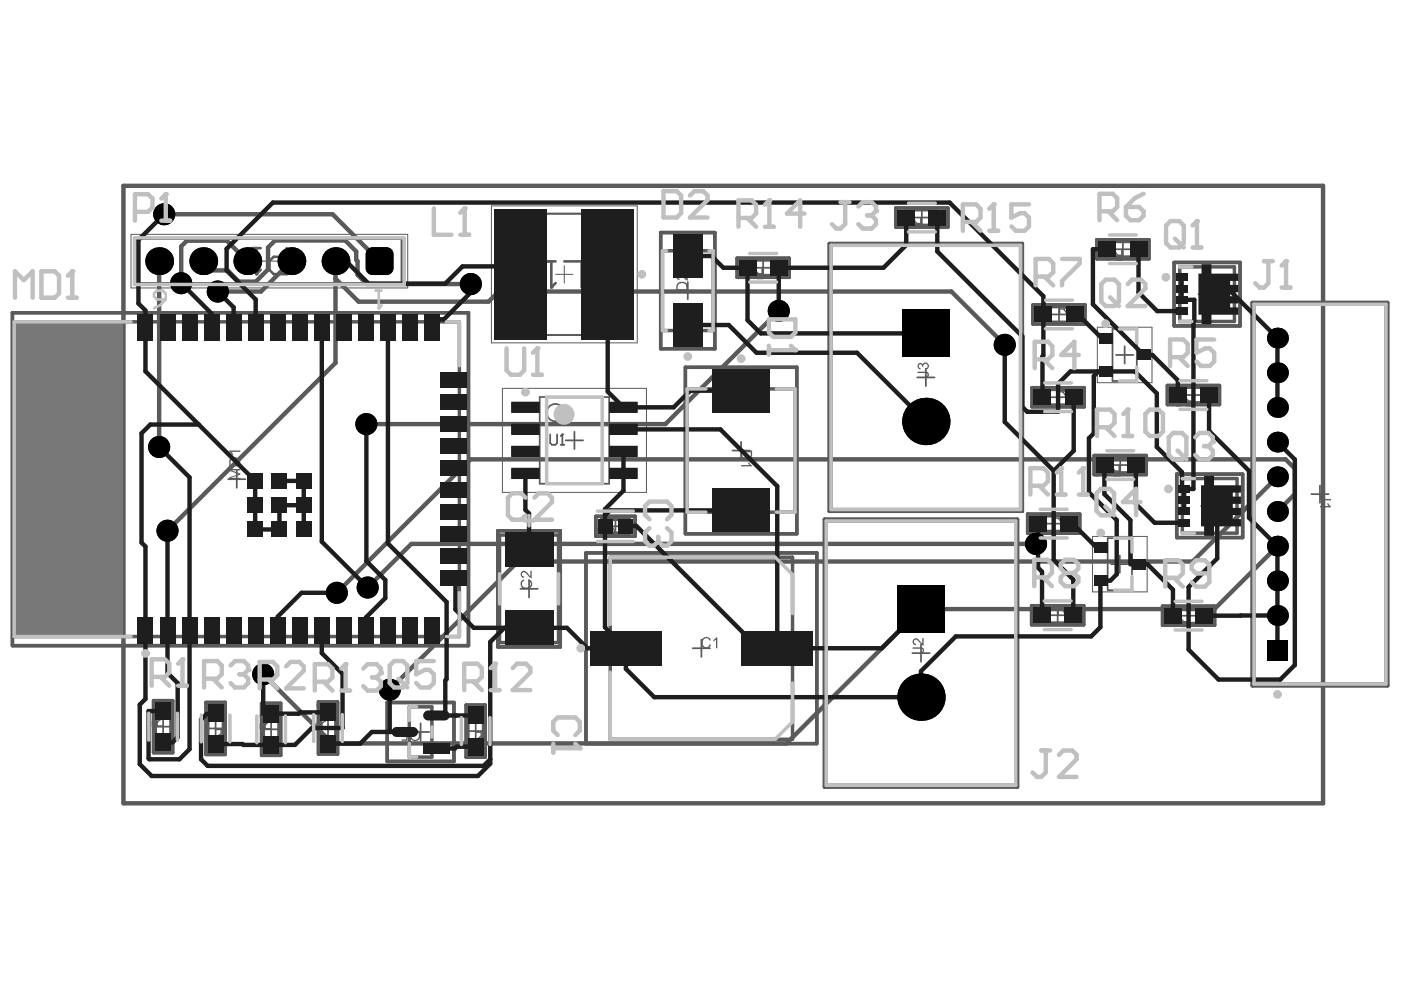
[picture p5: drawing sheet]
<svg xmlns="http://www.w3.org/2000/svg" width="297mm" height="210mm" viewBox="0 0 297 210" stroke-linecap="round" stroke-linejoin="round" font-family="sans-serif">
<g fill="none" stroke="#5a5a5a" stroke-width=".37">
<path d="M29.1 50.7h56.1v9.3h-56.1zM109.5 48.1l2.2-1.8 1.7-1h12.5a14.3 14.3 0 0 1 8.1 12.9 14.3 14.3 0 0 1-8.1 12.8h-12.5a14.3 14.3 0 0 1-3.9-22.9zM145.8 59.8v3.7M160 56.8h3.6M161.8 54.9v3.7M193.6 46.1h3.7M195.5 44.3v3.7M236.2 52.8h3.7M238.1 51v3.7M144 61.6h3.7M196.3 78.2v3.7M222.7 66.7h3.7"/>
<path d="M224.5 64.8v3.7M235.9 69.7h5.1v11.1h-5.1zM236.6 75.3h3.7M238.5 73.4v3.7M254.1 62.4h3.7M255.9 60.5v3.7M50.2 99.8v3.6M114.4 84.2h14.8v18.4h-14.8zM119.9 93.4h3.7M121.8 91.5v3.7M155.3 95.5h3.7M157.1 93.7v3.7"/>
<path d="M194.5 80h3.6M222.5 84.2h3.7M224.3 82.4v3.7M235.7 98.6h3.7M237.5 96.8v3.6M251.2 83.8h3.7M253 81.9v3.7M48.4 101.6h3.6M128.6 111.6h3.7M130.5 109.7v3.7M221.6 111h3.6M223.4 109.2v3.7"/>
<path d="M234.8 114.1h5.2v11h-5.2zM235.6 119.6h3.7M237.4 117.8v3.7M254.6 107.3h3.7M256.5 105.4v3.7M278 104.8h3.7M279.9 102.9v3.7M110.3 124.8h3.7M112.2 123v3.7M146.9 137.4h3.6M148.7 135.6v3.7M193.4 138.5h3.7"/>
<path d="M195.3 136.6v3.7M222.4 130.4h3.7M224.2 128.6v3.7M250.2 130.5h3.6M252 128.7v3.7M32.7 154.1h3.7M34.6 152.2v3.7M43.9 154.4h3.6M45.7 152.6v3.7M55.6 154.6h3.7M57.5 152.8v3.7M67.7 154.4h3.7"/>
<path d="M69.5 152.5v3.7M87.3 155.2h3.7M89.2 153.4v3.6M99 155h3.7M100.9 153.2v3.6"/>
<circle cx="131.8" cy="58.2" r=".92"/>
<circle cx="117.7" cy="87.5" r="1.84"/>
</g>
<g fill="none" stroke="#5a5a5a" stroke-width=".74">
<path d="M140.1 49.3h11.5v24.6h-11.5zM140.4 53.2h10.8v16.9h-10.8zM156.3 54.7h11v4.1h-11zM158.8 55.1h6v3.3h-6zM175.8 51.6h41v56.8h-41zM176.2 52h40.2v56h-40.2zM189.9 44.1h11.1v4h-11.1zM192.4 44.5h6.1v3.3h-6.1zM232.6 50.8h11v4.1h-11zM235 51.2h6.1v3.3h-6.1zM248.9 55.6h14v13.5h-14zM250.1 56.6h11.6v11.6h-11.6z"/>
<path d="M2.6 66.3h96.7v70.6h-96.7zM3 68.2h94.4v66.8h-94.4zM145.3 77.9h23.6v35.3h-23.6zM219 64.6h11v4.1h-11zM221.5 65h6.1v3.3h-6.1zM265.5 64.1h28.7v81.3h-28.7zM265.9 64.5h27.9v80.5h-27.9zM145.7 82.5h22.9v26.1h-22.9zM218.8 82.2h11.1v4h-11.1zM221.3 82.6h6.1v3.3h-6.1zM232 96.6h11v4h-11zM234.5 97h6.1v3.3h-6.1z"/>
<path d="M247.5 81.7h11.1v4.1h-11.1zM250 82.1h6.1v3.3h-6.1zM105.5 112.5h13.3v24.7h-13.3zM105.9 113.4h12.5v22.8h-12.5zM124.2 117.2h49v40.5h-49zM126.3 109.5h8.4v4.2h-8.4zM127.5 110.1h5.9v3h-5.9zM129.4 118.1h38.6v38.6h-38.6zM174.8 110.1h40.9v56.8h-40.9zM175.2 110.5h40.2v56h-40.2zM217.9 109h11v4h-11zM220.4 109.4h6v3.3h-6z"/>
<path d="M249.5 100.5h14v13.5h-14zM250.7 101.5h11.6v11.5h-11.6zM218.7 128.4h11.1v4.1h-11.1zM221.2 128.8h6.1v3.3h-6.1zM246.5 128.5h11v4.1h-11zM249 128.9h6v3.3h-6zM32.6 148.6h4v11h-4zM32.9 151h3.3v6.1h-3.3zM43.7 148.9h4v11.1h-4zM44.1 151.4h3.3v6.1h-3.3zM55.5 149.1h4v11h-4zM55.8 151.6h3.3v6.1h-3.3z"/>
<path d="M67.5 148.8h4.1v11.1h-4.1zM67.9 151.3h3.3v6.1h-3.3zM82.1 148.9h14.1v12.5h-14.1zM86.8 149.9h4.8v10.6h-4.8zM98.8 149.5h4.1v11h-4.1zM99.2 152h3.3v6h-3.3z"/>
</g>
<path d="M27.8 49.7h58.6v11.4h-58.6zM55.3 55.4h3.7M57.1 53.5v3.7M104.2 43.7h30.9v29h-30.9zM117.8 58.2h3.7M119.6 56.3v3.7M232.7 69.4h11.5v11.7h-11.5zM106.5 82.3h30.6v22.1h-30.6zM231.6 113.7h11.6v11.8h-11.6z" fill="none" stroke="#5a5a5a" stroke-width=".21"/>
<g fill="#5a5a5a">
<path d="M48.6 99.4h2.3v.3h-1.9l1.9 .7v.3l-2 .6h2v.4h-2.3v-.5l2-.6-2-.8z"/>
<path d="M48.6 95.5h2.3v.3h-1.8l.3 .6-.2 .1-.1-.3-.5-.4z"/>
<path d="M67.1 151.1h2.4v.3h-1.9l.4 .4-.3 .1z"/>
<path d="M67.2 149.1l.2-.2h.6l.1 .3a.71 .71 0 0 1 1.1-.2 .71 .71 0 0 1 .1 1.1l-.3 .2h-.2v-.2a.48 .48 0 0 0 .4-.6 .48 .48 0 0 0-.6-.4 .48 .48 0 0 0-.3 .7l-.3-.1a.39 .39 0 0 0-.3-.5 .39 .39 0 0 0-.4 .4 .39 .39 0 0 0 .5 .4l-.1 .2a.68 .68 0 0 1-.6-.4 .68 .68 0 0 1 .1-.7z"/>
<path d="M280 105l.5-.2v.3a.37 .37 0 0 0-.5 .4 .37 .37 0 0 0 .6 .3h1.6v.3h-1.6a.63 .63 0 0 1-.7-.3 .63 .63 0 0 1 .1-.8z"/>
<path d="M279.9 107.3h1.8l-.3-.5 .2-.1 .6 .9h-2.3z"/>
<path d="M100.9 158.1h1.7l-.3-.6h.3l.6 .9h-2.3z"/>
<path d="M100.9 159.1l.3 .1 .4 .4a1.2 1.2 0 0 0 1.1 .7l.2-.3a.47 .47 0 0 0-.5-.6l.1-.3a.76 .76 0 0 1 .7 1 .76 .76 0 0 1-1.1 .4l-1.1-1v1.1h-.1z"/>
<path d="M85.2 155a.78 .78 0 0 1 .8-.3 .78 .78 0 0 1 .6 .7h-.3a.53 .53 0 0 0-.6-.4 .53 .53 0 0 0-.5 .6 .53 .53 0 0 0 .6 .4l.8-.2-.3 1.3h-1.1v-.3h.9l.1-.7a.74 .74 0 0 1-1-.1 .74 .74 0 0 1 0-.9z"/>
<path d="M157.1 98.6h1.8l-.4-.6h.4l.6 .9h-2.4z"/>
<path d="M149 135.3a1.06 1.06 0 0 1 1.7 .3v.2h-.3a.76 .76 0 0 0-1-.4 .76 .76 0 0 0-.4 .9 .71 .71 0 0 0 .6 .9 .71 .71 0 0 0 .8-.6l.4 .1a1.1 1.1 0 0 1-.9 .8 1.1 1.1 0 0 1-1.1-.5 1.42 1.42 0 0 1 .2-1.7z"/>
<path d="M151.2 135.7l.9-.6v2.4h-.3v-1.9l-.5 .4z"/>
<path d="M128.7 111.8a1.11 1.11 0 0 1 1.3 0 1.11 1.11 0 0 1 .4 1.2 1.03 1.03 0 0 1-.8 1 1.03 1.03 0 0 1-1.2-.5l.3-.2a.76 .76 0 0 0 1 .4 .76 .76 0 0 0 .4-1 .71 .71 0 0 0-.6-.8 .71 .71 0 0 0-.8 .6l-.4-.1z"/>
<path d="M126.7 112a.73 .73 0 0 1 .8-.3 .73 .73 0 0 1 .6 .6h-.3a.44 .44 0 0 0-.5-.4 .44 .44 0 0 0-.4 .5 .44 .44 0 0 0 .5 .4l.1 .3a.4 .4 0 0 0-.5 .2 .4 .4 0 0 0 .1 .5 .4 .4 0 0 0 .6-.2l.1-.2 .3 .1a.69 .69 0 0 1-.9 .5 .69 .69 0 0 1-.5-.9l.3-.1-.1-.1a.6 .6 0 0 1-.2-.9z"/>
<path d="M110.5 123.3l.4-.4h.1l.1 .3a.77 .77 0 0 0-.3 1 .77 .77 0 0 0 1 .4 .71 .71 0 0 0 .7-.6 .71 .71 0 0 0-.5-.8l.1-.4a1.11 1.11 0 0 1 .6 1.4 1.11 1.11 0 0 1-1.5 .6 1.1 1.1 0 0 1-.7-1.5z"/>
<path d="M110.6 121.2a1.08 1.08 0 0 1 1.5 .7l.3 .3v-1.2h.3v1.6l-.5-.3-.2-.3a1.12 1.12 0 0 0-1.1-.6l-.2 .3a.48 .48 0 0 0 .4 .5l-.1 .3a.79 .79 0 0 1-.4-1.3z"/>
<path d="M32.2 150.8h2.4v.3h-1.9l.4 .5h-.4z"/>
<path d="M45.8 157l.6-.2v.3a.48 .48 0 0 0-.5 .5 .48 .48 0 0 0 .6 .4 .48 .48 0 0 0 .3-.7h.3a.37 .37 0 0 0 .2 .5 .37 .37 0 0 0 .5-.2 .37 .37 0 0 0-.1-.4l-.3-.1 .1-.3a.69 .69 0 0 1 .6 .9 .69 .69 0 0 1-1 .4l-.1-.3a.73 .73 0 0 1-1 .4 .73 .73 0 0 1-.2-1.1z"/>
<path d="M55.2 151.1a1.08 1.08 0 0 1 1.5 .6l.5 .4v-1.2h.3v1.6l-.4-.1-.5-.5a1.12 1.12 0 0 0-1.1-.6l-.2 .3a.48 .48 0 0 0 .5 .5l-.1 .3a.83 .83 0 0 1-.5-1.3z"/>
<path d="M143.6 58.1a1.13 1.13 0 0 1 1.5 .5l.4 .5v-1.2h.3v1.6l-.6-.3-.2-.3a1.12 1.12 0 0 0-1.1-.6l-.2 .2a.48 .48 0 0 0 .4 .6l-.1 .3a.79 .79 0 0 1-.4-1.3z"/>
<path d="M193.5 137.3h1.6a.63 .63 0 0 1 .8 .5 .63 .63 0 0 1-.7 .7v-.3a.35 .35 0 0 0 .4-.3 .35 .35 0 0 0-.4-.4h-1.7z"/>
<path d="M193.7 135.5a1 1 0 0 1 1.4 .5l.4 .5v-1.2h.3v1.6l-.5-.4a1.74 1.74 0 0 0-1.2-.9l-.3 .4a.48 .48 0 0 0 .4 .5l-.1 .3a.83 .83 0 0 1-.4-1.3z"/>
<path d="M194.5 78.8h1.6a.63 .63 0 0 1 .8 .6 .63 .63 0 0 1-.7 .6v-.3a.35 .35 0 0 0 .5-.3 .35 .35 0 0 0-.5-.3h-1.7z"/>
<path d="M194.6 77.2h.1a.5 .5 0 0 1 .5-.3 .5 .5 0 0 1 .4 .4 .72 .72 0 0 1 1.2-.2 .72 .72 0 0 1-.2 1.1l-.3 .1-.1-.2a.47 .47 0 0 0 .5-.5 .47 .47 0 0 0-.5-.5 .47 .47 0 0 0-.5 .5l.1 .2h-.3a.4 .4 0 0 0-.4-.5 .4 .4 0 0 0-.2 .7l.3 .1v.2a.75 .75 0 0 1-.6-1.1z"/>
<path d="M256 65.7h1.9l-.4-.5h.4l.6 .8h-2.5z"/>
<path d="M256.8 110l.4-.2v.4a.44 .44 0 0 0-.3 .6 .44 .44 0 0 0 .7 .1l.2-.2-.1-.2h.3a.39 .39 0 0 0 .3 .5 .39 .39 0 0 0 .4-.4 .39 .39 0 0 0-.3-.4v-.3a.68 .68 0 0 1 .6 .8 .68 .68 0 0 1-.9 .5l-.2-.3a.72 .72 0 0 1-1.1 .3 .72 .72 0 0 1 0-1.1z"/>
<path d="M249.3 84.1h.1a.73 .73 0 0 1 .8-.2 .73 .73 0 0 1 .5 .6h-.3a.48 .48 0 0 0-.6-.5 .48 .48 0 0 0-.3 .7l.4 .5 .4-.1 .1-.2 .3 .1-.3 1.2h-1.1v-.3h.9l.1-.6a.77 .77 0 0 1-1-.2 .77 .77 0 0 1 0-1z"/>
<path d="M226.8 64.4h1.5v.3l-.3 .2-.6 1.2v.6h-.4l.1-.3a2.55 2.55 0 0 1 .8-1.7h-1.1z"/>
<path d="M234.2 98.7h.2v1.9l.6-.4v.3l-.7 .5h-.1z"/>
<path d="M225.8 109.3l.9-.6v2.3h-.3v-1.7l-.6 .3z"/>
<path d="M227.7 109.3l.8-.6v2.3h-.2v-1.7l-.6 .3z"/>
<path d="M158.4 56.8h.3v1.8l.6-.3v.3l-.5 .2-.2 .4h-.2z"/>
<path d="M192.1 46.2h.3v1.9l.5-.4v.3l-.6 .6h-.2z"/>
<path d="M189.9 46.4a.84 .84 0 0 1 1.4 .5h-.2a.52 .52 0 0 0-.8-.5 .52 .52 0 0 0-.2 .8l.2 .2a.37 .37 0 0 0 .4 .2 .37 .37 0 0 0 .3-.4l.2 .1-.1 1.3h-1.3v-.3h1l.2-.7a.81 .81 0 0 1-1.1-.2 .81 .81 0 0 1 0-1z"/>
<path d="M49 97.5l-.1 1.1h1.8v-.6a.81 .81 0 0 0-1.3-.7zM48.7 97.4a1.27 1.27 0 0 1 1.3-.5 1.27 1.27 0 0 1 .9 1v1h-2.3z"/>
<path d="M67.4 153v1.1h.7l-.1-1.1a.36 .36 0 0 0-.3-.2 .36 .36 0 0 0-.3 .2zM67.2 152.8a.71 .71 0 0 1 .7-.2 .71 .71 0 0 1 .5 .5l.3-.3 .8-.5v.5l-1.1 .6v.7h1.1v.3h-2.4z"/>
<path d="M102.2 155.4v.6a.4 .4 0 0 0 .3 .6 .4 .4 0 0 0 .4-.5v-.7zM100.9 155h2.3v1.1a.66 .66 0 0 1-.6 .8 .66 .66 0 0 1-.7-.6l-1 .9v-.5l1-.8v-.5h-1z"/>
<path d="M87.4 155.2a.96 .96 0 0 0-.1 1.1 .96 .96 0 0 0 1 .5 .95 .95 0 0 0 .5-1.2 .95 .95 0 0 0-1.1-.6l.3 .1v.3zM86.9 154.5l.6 .3a1.16 1.16 0 0 1 1.3 .2 1.16 1.16 0 0 1 .3 1.3 1.16 1.16 0 0 1-1.5 .7 1.16 1.16 0 0 1-.7-1.5l.3-.5-.4-.3z"/>
<path d="M157.3 95.9v.6a.98 .98 0 0 0 .7 .7 .98 .98 0 0 0 1-.3l.2-.3v-.7zM157.1 95.5h2.4v1a1.24 1.24 0 0 1-1.1 1 1.24 1.24 0 0 1-1.3-.7z"/>
<path d="M32.5 152.7l-.1 1.1h.8v-.7a.41 .41 0 0 0-.1-.5 .41 .41 0 0 0-.6 .1zM32.3 152.4a.71 .71 0 0 1 1.2 .5l1.1-.9v.5l-.7 .3-.4 .4v.6h1.1v.3h-2.4v-1.2z"/>
<path d="M47 154.8v.7a.4 .4 0 0 0 .3 .6 .4 .4 0 0 0 .5-.5v-.8zM45.7 154.4h2.3v1.2a.67 .67 0 0 1-.5 .8 .67 .67 0 0 1-.8-.6l-.2 .3-.8 .5v-.5l1-.6v-.7h-1z"/>
<path d="M55.4 153.2l-.1 1.2h.8v-.7a.41 .41 0 0 0-.1-.5 .41 .41 0 0 0-.6 0zM55.2 153a.71 .71 0 0 1 1.2 .4l1.1-.8v.4l-.7 .3-.4 .5v.6h1.1v.2h-2.4v-1.2z"/>
<path d="M143.8 60.4l-.1 .9h1.8v-.5a1 1 0 0 0-1.5-.7zM143.5 60.2a1.48 1.48 0 0 1 2.2 .1l.1 1.3h-2.4z"/>
<path d="M256.5 62.9l-.2 .3v.6l.1 .1 .1-.3h.2l-.1 .3a.25 .25 0 0 0 0 .3 .25 .25 0 0 0 .3 0 .85 .85 0 0 0 1.3-.6 .85 .85 0 0 0-1.2-.9zM256.2 62.8a1.37 1.37 0 0 1 2.1 0 1.2 1.2 0 0 1-.3 1.7 1.2 1.2 0 0 1-1.6-.2l-.3 .4-.2-.3a.35 .35 0 0 0 .3-.3 .35 .35 0 0 0-.2-.3v-.6z"/>
<path d="M257 107.9l-.1 .9 .2-.4 .1 .3a.32 .32 0 0 0 0 .4 .32 .32 0 0 0 .3 .2 1.01 1.01 0 0 0 1.2-.7 .84 .84 0 0 0-.3-.9 .84 .84 0 0 0-.9 0zM256.7 107.8a1.26 1.26 0 0 1 1.4-.5 1.26 1.26 0 0 1 .9 1.2 1.22 1.22 0 0 1-.8 1 1.22 1.22 0 0 1-1.3-.3l-.2 .4-.3-.1 .3-.4z"/>
<path d="M224.6 82.2v.7h.7a.4 .4 0 0 0 .5-.3 .4 .4 0 0 0-.4-.4zM224.3 81.9h1.1a.66 .66 0 0 1 .7 .6 .66 .66 0 0 1-.5 .7l.8 1h-.5l-.7-1h-.6v1h-.3z"/>
<path d="M227.5 82.4l-.7 1.1h.7zM227.5 81.9h.3v1.6h.3v.2h-.3v.5h-.3v-.5h-1z"/>
<path d="M251.4 85.3a.39 .39 0 0 0 .1 .5 .39 .39 0 0 0 .4 .1h.8v-.7h-1.1zM250.9 83.9h.4l.7 1h.7v-1h.3v2.3h-1.1a.67 .67 0 0 1-.8-.6 .67 .67 0 0 1 .6-.7l-.4-.3z"/>
<path d="M236.5 54.4a.39 .39 0 0 0 0 .5 .39 .39 0 0 0 .5 .1h.7v-.7h-1zM235.9 52.9h.5l.6 1.1h.7v-1.1h.4v2.4h-1.1a.67 .67 0 0 1-.9-.6 .67 .67 0 0 1 .7-.7l-.4-.3z"/>
<path d="M234.3 53.2l.1-.1a.76 .76 0 0 1 .9-.2 .76 .76 0 0 1 .4 .8v.5a.86 .86 0 0 1-.8 1.1h-.3l-.3-.3-.1-.3h.3a.52 .52 0 0 0 .7 .3 .52 .52 0 0 0 .3-.7v-.1a.73 .73 0 0 1-1.1 .1 .73 .73 0 0 1-.1-1.1zM234.4 53.7a.55 .55 0 0 0 1.1 0 .55 .55 0 0 0-1.1 0z"/>
<path d="M224.8 64.6v.8h.7a.4 .4 0 0 0 .5-.3 .4 .4 0 0 0-.4-.5zM224.5 64.3h1.1a.66 .66 0 0 1 .7 .6 .66 .66 0 0 1-.6 .7l.9 1.1h-.5l-.7-1.1h-.6v1.1h-.3z"/>
<path d="M224.5 128.4v.7h.7a.4 .4 0 0 0 .6-.3 .4 .4 0 0 0-.5-.4zM224.2 128.1h1.1a.67 .67 0 0 1 .8 .6 .67 .67 0 0 1-.6 .7l.3 .3 .5 .7h-.5l-.6-1h-.7v1h-.3z"/>
<path d="M226.8 128.7a.4 .4 0 0 0 .8 0 .4 .4 0 0 0-.8 0zM226.8 129.5a.51 .51 0 0 0 .3 .8 .51 .51 0 0 0 .6-.6 .51 .51 0 0 0-.7-.4zM226.6 128.4a.72 .72 0 0 1 .9-.3 .72 .72 0 0 1 .4 .9l-.4 .1a.72 .72 0 0 1 .3 1.1 .72 .72 0 0 1-1 .2 .73 .73 0 0 1 .1-1.3l-.3-.1z"/>
<path d="M250.4 132.1a.39 .39 0 0 0 .1 .5 .39 .39 0 0 0 .4 .1h.7v-.8h-1zM249.9 130.6h.4l.7 1.1h.6v-1.1h.4v2.4h-1.1a.67 .67 0 0 1-.9-.6 .67 .67 0 0 1 .7-.7l-.4-.3z"/>
<path d="M248.5 131.8a.53 .53 0 0 0 .2 .9 .53 .53 0 0 0 .8-.4 .53 .53 0 0 0-.6-.6zM248.3 131h.1a.7 .7 0 0 1 .7-.4 .7 .7 0 0 1 .6 .6h-.3a.48 .48 0 0 0-.6-.4 .48 .48 0 0 0-.3 .6v.3a.76 .76 0 0 1 1 0 .76 .76 0 0 1-.1 1.1 .76 .76 0 0 1-1-.1l-.2-.4z"/>
<path d="M235.9 100.2a.39 .39 0 0 0 .1 .4 .39 .39 0 0 0 .4 .2h.7v-.8h-1zM235.4 98.7h.4l.7 1h.6v-1h.4v2.3h-1.1a.67 .67 0 0 1-.8-.5 .67 .67 0 0 1 .6-.8l-.4-.3z"/>
<path d="M232.2 99.2v.4a.92 .92 0 0 0 .5 1.2 .38 .38 0 0 0 .3-.6v-.7a.46 .46 0 0 0-.2-.6 .46 .46 0 0 0-.6 .3zM232 99a.78 .78 0 0 1 .9-.3 .78 .78 0 0 1 .5 .8v.1a1.24 1.24 0 0 1-.7 1.4 .96 .96 0 0 1-.9-.9z"/>
<path d="M223.7 109v.7h.6a.4 .4 0 0 0 .6-.3 .4 .4 0 0 0-.5-.4zM223.4 108.7h1a.66 .66 0 0 1 .8 .6 .66 .66 0 0 1-.6 .7l.9 1h-.5l-.8-1h-.5v1h-.3z"/>
<path d="M160.2 58.4a.48 .48 0 0 0 .5 .5h.7v-.7h-1zM159.7 56.8h.4l.3 .6 .5 .5h.5v-1.1h.4v2.4h-1.1a.66 .66 0 0 1-.8-.6 .66 .66 0 0 1 .6-.7z"/>
<path d="M156.8 57.6v1.1l.7-1.1zM156.5 56.8h.3v.6h1l-1.1 1.8h-.2v-1.6h-.4v-.2h.4z"/>
<path d="M193.9 47.7a.39 .39 0 0 0 0 .5 .39 .39 0 0 0 .4 .1h.8v-.8h-1zM193.3 46.2h.5l.6 1h.7v-1h.4v2.4h-1.2a.67 .67 0 0 1-.8-.6 .67 .67 0 0 1 .6-.8l-.3-.2z"/>
</g>
<path d="M53.4 52.6h1.9M54.4 52.6v5.5M60.8 52.6v5.5h-2.8l-.9-.9v-1.8l.9-.9h2.8" fill="none" stroke="#5a5a5a" stroke-width=".55"/>
<circle cx="54.4" cy="58.1" r=".28" fill="#5a5a5a"/>
<path d="M55.3 57.2l-.9 .9M116 55.4h1.8M116.9 55.4v5.5M119.6 55.4h3.7v5.5" fill="none" stroke="#5a5a5a" stroke-width=".55"/>
<circle cx="116.9" cy="60.9" r=".28" fill="#5a5a5a"/>
<path d="M117.8 60l-.9 .9" fill="none" stroke="#5a5a5a" stroke-width=".55"/>
<path d="M26.2 39.4h254.3v130.9h-254.3z" fill="none" stroke="#5a5a5a" stroke-width=".93"/>
<path d="M116.6 92.1v1.8l.4 .4h.8l.3-.4v-1.8M118.9 94.3h.7M119.2 92.1v2.2" fill="none" stroke="#5a5a5a" stroke-width=".37"/>
<circle cx="119.2" cy="92.1" r=".18" fill="#5a5a5a"/>
<path d="M119.2 92.1l-.3 .4" fill="none" stroke="#5a5a5a" stroke-width=".37"/>
<path d="M3.3 68.5h22.8v66.2h-22.8z" fill-rule="evenodd" fill="#787878"/>
<path d="M33.7 55.4v39.4M34.8 45.4h35.7l10 10M43.1 55.4v1.9h5.2l2.3 2.4h3.6l2.6-2.6v-4.6l1.5-1.5h14.9l2.3 2.3v1.8l.3 .3v2.9l2 1.9h22M52.4 55.4l-4.3-4.4h-8.5l-1.2 1.2v7.8M61.8 55.4l-6.5 6.4h-9.1M71.1 59.1l4.9 4.9h27.6l2.1-2.2h96l11.3 11.3M71.1 55.4v21.5l-35.6 35.6M165.1 65.9l-24 24h-63.4M219.7 115.3h-132.5l-9.2 9.3M270.8 115.8l-13.3 13.3h-62.2l-28.5 28.5h-96.3l-14.7-14.6M270.8 101.1l-17.9 18h-143.1l-27.2 27.1M270.8 108.4l3.7-3.6v-5.4l-1.9-2h-172.9l-28.3 28.3" fill="none" stroke="#5a5a5a" stroke-width=".93"/>
<g fill="#000">
<path d="M77.5 56.8h1.5v1.5a1.47 1.47 0 0 1-1.5-1.5zM77.8 53l.7-.5 .5-.1v1.5h-1.5zM82 56.8h1.4a1.47 1.47 0 0 1-1.4 1.5zM82 52.4a1.47 1.47 0 0 1 1.4 1.5h-1.4z"/>
<circle cx="33.7" cy="55.4" r="2.94"/>
<circle cx="34.8" cy="45.4" r="2.34"/>
<circle cx="43.1" cy="55.4" r="2.94"/>
<circle cx="52.4" cy="55.4" r="2.94"/>
<circle cx="61.8" cy="55.4" r="2.94"/>
<circle cx="71.1" cy="55.4" r="2.94"/>
<circle cx="38.4" cy="60" r="2.34"/>
<circle cx="46.2" cy="61.8" r="2.34"/>
<circle cx="99.8" cy="60.2" r="2.34"/>
<circle cx="165.1" cy="65.9" r="2.34"/>
<circle cx="213" cy="73.1" r="2.34"/>
<circle cx="270.8" cy="71.7" r="2.21"/>
<circle cx="270.8" cy="79" r="2.21"/>
<circle cx="33.7" cy="94.8" r="2.34"/>
<circle cx="77.7" cy="89.9" r="2.34"/>
<circle cx="196.3" cy="89.4" r="5"/>
<circle cx="270.8" cy="86.4" r="2.21"/>
<circle cx="270.8" cy="93.7" r="2.21"/>
<circle cx="35.5" cy="112.5" r="2.34"/>
<circle cx="219.7" cy="115.3" r="2.34"/>
<circle cx="270.8" cy="108.4" r="2.21"/>
<circle cx="270.8" cy="101.1" r="2.21"/>
<circle cx="270.8" cy="115.8" r="2.21"/>
<circle cx="71.4" cy="125.7" r="2.34"/>
<circle cx="78" cy="124.6" r="2.34"/>
<circle cx="270.8" cy="130.5" r="2.21"/>
<circle cx="270.8" cy="123.2" r="2.21"/>
<circle cx="55.8" cy="143" r="2.34"/>
<circle cx="82.6" cy="146.2" r="2.34"/>
<circle cx="195.3" cy="147.8" r="5"/>
</g>
<g fill="#000">
<path d="M77.5 53.9l1.5-1.5h3l1.4 1.5v2.9l-1.4 1.5h-3l-1.5-1.5z" fill-rule="evenodd"/>
<path d="M191.3 65.7h10v10h-10z" fill-rule="evenodd"/>
<path d="M190.2 124.1h10.1v10.1h-10.1z" fill-rule="evenodd"/>
<path d="M268.6 135.7h4.5v4.4h-4.5z" fill-rule="evenodd"/>
</g>
<g fill="#1e1e1e">
<path d="M254.8 56h2v2h5.8v1.6h-1.8v.8h1.8v1.6h-1.8v.8h1.8v1.5h-1.8v.9h1.8v1.5h-5.8v2h-2v-2h-.7v-8.7h.7z"/>
<path d="M255.3 100.9h2.1v2h5.7v1.5h-1.7v.9h1.7v1.5h-1.7v.9h1.7v1.5h-1.7v.9h1.7v1.5h-5.7v2h-2.1v-2h-.7v-8.7h.7z"/>
</g>
<g fill="none" stroke="#1e1e1e" stroke-width=".93">
<path d="M34.8 45.4l-5.4 5.5v13.4l1.4 1.5v12.9l23.3 23.3v10.3h5.2v-5.2h5.1M71.1 55.4h2.3l4.7 4.7h16.3l3.7-3.6h12.3v1.7M128.8 58.2v24.8l3.4 3.4h10.6l3.6-3.6h10.7M145.8 54.3h5.1l2.5 2.5h5.1v11.1l2.8 2.8h35M192.1 46.1v5.9l-4.8 4.8h-22.2v9.1M198.8 46.1l-.1 7.2 18.1 18v15l1 1h6.5v-5.9l2.7-2.6h13.6l4.7 4.6v11.4l5.3 5.3v3.6h2.4v-35.5l.2-.2v-4.4h-2.7v-4.8M234.8 52.8h-3.1v11.7l10.8 10.8h1.8l5.4 5.3v3.2M241.4 52.8v9.2l4 4h5.1M38.4 60l6.5 6.5v2.9M46.2 61.8l3.3 3.4v4.2M54.2 69.4v-5.9l-6.2-6.2v-4.5l9.9-9.8h143.4l19.9 19.8v12.6l-.2 .1v8.7M68.2 69.4v45.4l9.8 9.8"/>
<path d="M82.3 69.4v45.8l12.4 12.4v16.4l-.3 .3v7.4M99.8 60.2v1.8l-5.7 5.7h-2.5v1.7M145.8 69l8.7-.1 5.9 5.9h21.3l14.6 14.6M213 73.1v16.4l10.4 10.3M227.8 66.7h.7l5.1 5.1h.8M232.9 78.8l-1 .9v12.2l-1 1v11.5l5.9 5.9v11.5l-1.4 1.3h-2.1v9.9l-2 1.9h-28.7l-7.3 7.4v5.5h-56.6l-6-6v-4.4M257.5 61.6h3.2l10.1 10.1v14.7M33.7 94.8l6.5 6.4v57.6l-2.2 2.2h-6.3l-.2-.2v-10h3.1M42.1 90h-10.2l-1.9 1.9v23.1l.8 .9v32.3l-1.2 1.2v12.6l2.6 2.5h69.1l2.6-2.6v-25.8l3-3M77.7 89.9v29.1l4 4v3.8l-4.1 4.1v2.9M132.2 95.7v8.3l-3.9 3.9v25.1l4.4 4.4M132.2 91h20.5l12.1 12.1v34.3"/>
<path d="M223.4 99.8v18.9l4.2 4.2v7.5M227.6 84.2v11.4l-4.2 4.2M234.2 98.6v6.2l5.5 5.5v9.3h3.6l5.4 5.4v5.5M240.8 98.6v8.3l4 3.9h6.3M256.3 83.8v7.6l8.5 8.4v10l6 6v22.1M270.8 93.7l3.7 3.7v43.6l-3.1 3.1h-13l-6.4-6.4v-13.2l6.1-6.1v-12M35.5 112.5v30.2l2.2 2.1v11.5l-1.1 1.1h-2M59.3 102h5.1v10.3M111.4 100.4v7.7l.8 .8v7.7M132.7 111.6l2.2-.1 26 25.9h26.1l8.3-8.3M157.1 108.2h-27.7l-1.1 1.1M220.1 111v9.4l.8 .8v9.2"/>
<path d="M220.1 114.9l-.4 .4M226.7 111h.7l5.1 5.1h.9M251.1 103.7v4.7M68.2 133.8v4.7l4.4 4.4v11.5h-6.5l-3.6 3.5h-10.9l-.2-.1h-5.7M71.4 125.7h-7.5l-5 5v3.1M96.2 122.6h.4v6.6l3.8 3.9h19.8l4.3 4.3h8.2M270.8 130.5h-15.5M45.7 151.1v.3h-1.9l-1.2 1.2v8.4l1.4 1.4h58.5l1.4-1.4M55.8 143v8.3h7.6l.3-.3h5.8M82.6 146.2v9M85.8 155.2h-7l-2.4 2.5h-6.9M96.7 151.7h.1"/>
<path d="M100.9 158.3h-4.1l-.3 .4h-4M100.9 151.7h-8.4"/>
</g>
<g fill="#000">
<path d="M77.5 56.8h1.5v1.5a1.47 1.47 0 0 1-1.5-1.5zM77.8 53l.7-.5 .5-.1v1.5h-1.5zM82 56.8h1.4a1.47 1.47 0 0 1-1.4 1.5zM82 52.4a1.47 1.47 0 0 1 1.4 1.5h-1.4z"/>
<circle cx="33.7" cy="55.4" r="2.94"/>
<circle cx="34.8" cy="45.4" r="2.34"/>
<circle cx="43.1" cy="55.4" r="2.94"/>
<circle cx="52.4" cy="55.4" r="2.94"/>
<circle cx="61.8" cy="55.4" r="2.94"/>
<circle cx="71.1" cy="55.4" r="2.94"/>
<circle cx="38.4" cy="60" r="2.34"/>
<circle cx="46.2" cy="61.8" r="2.34"/>
<circle cx="99.8" cy="60.2" r="2.34"/>
<circle cx="165.1" cy="65.9" r="2.34"/>
<circle cx="213" cy="73.1" r="2.34"/>
<circle cx="270.8" cy="71.7" r="2.21"/>
<circle cx="270.8" cy="79" r="2.21"/>
<circle cx="33.7" cy="94.8" r="2.34"/>
<circle cx="77.7" cy="89.9" r="2.34"/>
<circle cx="196.3" cy="89.4" r="5"/>
<circle cx="270.8" cy="86.4" r="2.21"/>
<circle cx="270.8" cy="93.7" r="2.21"/>
<circle cx="35.5" cy="112.5" r="2.34"/>
<circle cx="219.7" cy="115.3" r="2.34"/>
<circle cx="270.8" cy="108.4" r="2.21"/>
<circle cx="270.8" cy="101.1" r="2.21"/>
<circle cx="270.8" cy="115.8" r="2.21"/>
<circle cx="71.4" cy="125.7" r="2.34"/>
<circle cx="78" cy="124.6" r="2.34"/>
<circle cx="270.8" cy="130.5" r="2.21"/>
<circle cx="270.8" cy="123.2" r="2.21"/>
<circle cx="55.8" cy="143" r="2.34"/>
<circle cx="82.6" cy="146.2" r="2.34"/>
<circle cx="195.3" cy="147.8" r="5"/>
</g>
<g fill="#000">
<path d="M77.5 53.9l1.5-1.5h3l1.4 1.5v2.9l-1.4 1.5h-3l-1.5-1.5z" fill-rule="evenodd"/>
<path d="M191.3 65.7h10v10h-10z" fill-rule="evenodd"/>
<path d="M190.2 124.1h10.1v10.1h-10.1z" fill-rule="evenodd"/>
<path d="M268.6 135.7h4.5v4.4h-4.5z" fill-rule="evenodd"/>
</g>
<g fill="#1e1e1e">
<path d="M62.7 100.3h3.4v3.3h-3.4z" fill-rule="evenodd"/>
<path d="M62.7 105.5h3.4v3.3h-3.4z" fill-rule="evenodd"/>
<path d="M62.7 110.6h3.4v3.3h-3.4z" fill-rule="evenodd"/>
<path d="M57.6 100.3h3.3v3.3h-3.3z" fill-rule="evenodd"/>
<path d="M57.6 105.5h3.3v3.3h-3.3z" fill-rule="evenodd"/>
<path d="M57.6 110.6h3.3v3.3h-3.3z" fill-rule="evenodd"/>
<path d="M52.4 100.3h3.4v3.3h-3.4z" fill-rule="evenodd"/>
<path d="M52.4 105.5h3.4v3.3h-3.4z" fill-rule="evenodd"/>
<path d="M52.4 110.6h3.4v3.3h-3.4z" fill-rule="evenodd"/>
<path d="M93.4 78.9h5.6v3.3h-5.6z" fill-rule="evenodd"/>
<path d="M93.4 83.6h5.6v3.3h-5.6z" fill-rule="evenodd"/>
<path d="M93.4 88.3h5.6v3.3h-5.6z" fill-rule="evenodd"/>
<path d="M93.4 92.9h5.6v3.4h-5.6z" fill-rule="evenodd"/>
<path d="M93.4 97.6h5.6v3.3h-5.6z" fill-rule="evenodd"/>
<path d="M93.4 102.3h5.6v3.3h-5.6z" fill-rule="evenodd"/>
<path d="M93.4 106.9h5.6v3.4h-5.6z" fill-rule="evenodd"/>
<path d="M93.4 111.6h5.6v3.3h-5.6z" fill-rule="evenodd"/>
<path d="M93.4 116.3h5.6v3.3h-5.6z" fill-rule="evenodd"/>
<path d="M93.4 121h5.6v3.3h-5.6z" fill-rule="evenodd"/>
<path d="M29.2 66.7h3.3v5.5h-3.3z" fill-rule="evenodd"/>
<path d="M33.9 66.7h3.3v5.5h-3.3z" fill-rule="evenodd"/>
<path d="M38.5 66.7h3.3v5.5h-3.3z" fill-rule="evenodd"/>
<path d="M43.2 66.7h3.3v5.5h-3.3z" fill-rule="evenodd"/>
<path d="M47.9 66.7h3.3v5.5h-3.3z" fill-rule="evenodd"/>
<path d="M52.6 66.7h3.3v5.5h-3.3z" fill-rule="evenodd"/>
<path d="M57.2 66.7h3.3v5.5h-3.3z" fill-rule="evenodd"/>
<path d="M61.9 66.7h3.3v5.5h-3.3z" fill-rule="evenodd"/>
<path d="M66.6 66.7h3.3v5.5h-3.3z" fill-rule="evenodd"/>
<path d="M71.2 66.7h3.4v5.5h-3.4z" fill-rule="evenodd"/>
<path d="M75.9 66.7h3.3v5.5h-3.3z" fill-rule="evenodd"/>
<path d="M80.6 66.7h3.3v5.5h-3.3z" fill-rule="evenodd"/>
<path d="M85.3 66.7h3.3v5.5h-3.3z" fill-rule="evenodd"/>
<path d="M89.9 66.7h3.4v5.5h-3.4z" fill-rule="evenodd"/>
<path d="M89.9 131h3.4v5.5h-3.4z" fill-rule="evenodd"/>
<path d="M85.3 131h3.3v5.5h-3.3z" fill-rule="evenodd"/>
<path d="M80.6 131h3.3v5.5h-3.3z" fill-rule="evenodd"/>
<path d="M75.9 131h3.3v5.5h-3.3z" fill-rule="evenodd"/>
<path d="M71.2 131h3.4v5.5h-3.4z" fill-rule="evenodd"/>
<path d="M66.6 131h3.3v5.5h-3.3z" fill-rule="evenodd"/>
<path d="M61.9 131h3.3v5.5h-3.3z" fill-rule="evenodd"/>
<path d="M57.2 131h3.3v5.5h-3.3z" fill-rule="evenodd"/>
<path d="M52.6 131h3.3v5.5h-3.3z" fill-rule="evenodd"/>
<path d="M47.9 131h3.3v5.5h-3.3z" fill-rule="evenodd"/>
<path d="M43.2 131h3.3v5.5h-3.3z" fill-rule="evenodd"/>
<path d="M38.5 131h3.3v5.5h-3.3z" fill-rule="evenodd"/>
<path d="M33.9 131h3.3v5.5h-3.3z" fill-rule="evenodd"/>
<path d="M29.2 131h3.3v5.5h-3.3z" fill-rule="evenodd"/>
<path d="M67.9 149.2h3.3v3.7h-3.3z" fill-rule="evenodd"/>
<path d="M67.9 155.8h3.3v3.7h-3.3z" fill-rule="evenodd"/>
<path d="M99.2 156.5h3.3v3.7h-3.3z" fill-rule="evenodd"/>
<path d="M99.2 149.9h3.3v3.6h-3.3z" fill-rule="evenodd"/>
<path d="M83 155.2l1.1-1.1h3.5l1 1.1-1 1.1h-3.5z" fill-rule="evenodd"/>
<path d="M89.7 151.7l1.1-1.1h3.5l1 1.1-1 1.1h-3.5z" fill-rule="evenodd"/>
<path d="M89.7 157.6h5.6v2.1h-5.6z" fill-rule="evenodd"/>
<path d="M151.1 103.6h12.1v9.2h-12.1z" fill-rule="evenodd"/>
<path d="M151.1 78.2h12.1v9.2h-12.1z" fill-rule="evenodd"/>
<path d="M157.2 133.8h15.1v7.3h-15.1z" fill-rule="evenodd"/>
<path d="M125.2 133.8h15v7.3h-15z" fill-rule="evenodd"/>
<path d="M126.7 110h3.2v3.2h-3.2z" fill-rule="evenodd"/>
<path d="M131.1 110h3.2v3.2h-3.2z" fill-rule="evenodd"/>
<path d="M107 112.9h10.3v7.3h-10.3z" fill-rule="evenodd"/>
<path d="M107 129.4h10.3v7.4h-10.3z" fill-rule="evenodd"/>
<path d="M32.9 148.9h3.3v3.7h-3.3z" fill-rule="evenodd"/>
<path d="M32.9 155.5h3.3v3.7h-3.3z" fill-rule="evenodd"/>
<path d="M104.9 44.4h11.1v27.6h-11.1z" fill-rule="evenodd"/>
<path d="M123.3 44.4h11.1v27.6h-11.1z" fill-rule="evenodd"/>
<path d="M129.2 99.4l.1-.2h5.7l.2 .2v2l-.2 .2h-5.7l-.1-.2z" fill-rule="evenodd"/>
<path d="M129.2 94.7l.1-.2h5.7l.2 .2v2l-.2 .2h-5.7l-.1-.2z" fill-rule="evenodd"/>
<path d="M129.2 90l.1-.2h5.7l.2 .2v2.1l-.2 .1h-5.7l-.1-.1z" fill-rule="evenodd"/>
<path d="M129.2 85.4l.1-.2h5.7l.2 .2v2l-.2 .2h-5.7l-.1-.2z" fill-rule="evenodd"/>
<path d="M108.4 99.4l.1-.2h5.8l.1 .2v2l-.1 .2h-5.8l-.1-.2z" fill-rule="evenodd"/>
<path d="M108.4 94.7l.1-.2h5.8l.1 .2v2l-.1 .2h-5.8l-.1-.2z" fill-rule="evenodd"/>
<path d="M108.4 90l.1-.2h5.8l.1 .2v2.1l-.1 .1h-5.8l-.1-.1z" fill-rule="evenodd"/>
<path d="M108.4 85.4l.1-.2h5.8l.1 .2v2l-.1 .2h-5.8l-.1-.2z" fill-rule="evenodd"/>
<path d="M44.1 155.9h3.3v3.7h-3.3z" fill-rule="evenodd"/>
<path d="M44.1 149.3h3.3v3.7h-3.3z" fill-rule="evenodd"/>
<path d="M55.8 149.5h3.3v3.7h-3.3z" fill-rule="evenodd"/>
<path d="M55.8 156.1h3.3v3.7h-3.3z" fill-rule="evenodd"/>
<path d="M142.7 64.4h6.2v9.2h-6.2z" fill-rule="evenodd"/>
<path d="M142.7 49.7h6.2v9.2h-6.2z" fill-rule="evenodd"/>
<path d="M249.3 58h2.4v1.6h-2.4z" fill-rule="evenodd"/>
<path d="M249.3 60.4h2.4v1.6h-2.4z" fill-rule="evenodd"/>
<path d="M249.3 62.8h2.4v1.5h-2.4z" fill-rule="evenodd"/>
<path d="M249.3 65.2h2.4v1.5h-2.4z" fill-rule="evenodd"/>
<path d="M233 70.7h2.8v2.2h-2.8z" fill-rule="evenodd"/>
<path d="M233 77.7h2.8v2.2h-2.8z" fill-rule="evenodd"/>
<path d="M241.1 74.2h2.8v2.2h-2.8z" fill-rule="evenodd"/>
<path d="M249.9 102.9h2.4v1.5h-2.4z" fill-rule="evenodd"/>
<path d="M249.9 105.3h2.4v1.5h-2.4z" fill-rule="evenodd"/>
<path d="M249.9 107.7h2.4v1.5h-2.4z" fill-rule="evenodd"/>
<path d="M249.9 110.1h2.4v1.5h-2.4z" fill-rule="evenodd"/>
<path d="M232 115h2.8v2.2h-2.8z" fill-rule="evenodd"/>
<path d="M232 122h2.8v2.2h-2.8z" fill-rule="evenodd"/>
<path d="M240.1 118.5h2.7v2.2h-2.7z" fill-rule="evenodd"/>
<path d="M219.2 82.6h3.7v3.3h-3.7z" fill-rule="evenodd"/>
<path d="M225.8 82.6h3.7v3.3h-3.7z" fill-rule="evenodd"/>
<path d="M254.5 82.1h3.7v3.3h-3.7z" fill-rule="evenodd"/>
<path d="M247.9 82.1h3.7v3.3h-3.7z" fill-rule="evenodd"/>
<path d="M239.5 51.2h3.7v3.3h-3.7z" fill-rule="evenodd"/>
<path d="M232.9 51.2h3.7v3.3h-3.7z" fill-rule="evenodd"/>
<path d="M219.4 65h3.7v3.3h-3.7z" fill-rule="evenodd"/>
<path d="M226 65h3.7v3.3h-3.7z" fill-rule="evenodd"/>
<path d="M219.1 128.8h3.7v3.3h-3.7z" fill-rule="evenodd"/>
<path d="M225.7 128.8h3.7v3.3h-3.7z" fill-rule="evenodd"/>
<path d="M253.5 128.9h3.7v3.3h-3.7z" fill-rule="evenodd"/>
<path d="M246.9 128.9h3.6v3.3h-3.6z" fill-rule="evenodd"/>
<path d="M239 97h3.7v3.3h-3.7z" fill-rule="evenodd"/>
<path d="M232.4 97h3.6v3.3h-3.6z" fill-rule="evenodd"/>
<path d="M218.2 109.4h3.7v3.3h-3.7z" fill-rule="evenodd"/>
<path d="M224.9 109.4h3.7v3.3h-3.7z" fill-rule="evenodd"/>
<path d="M163.3 55.1h3.7v3.3h-3.7z" fill-rule="evenodd"/>
<path d="M156.7 55.1h3.6v3.3h-3.6z" fill-rule="evenodd"/>
<path d="M196.9 44.5h3.7v3.3h-3.7z" fill-rule="evenodd"/>
<path d="M190.3 44.5h3.7v3.3h-3.7z" fill-rule="evenodd"/>
</g>
<g fill="#1e1e1e">
<path d="M83 155.2h1.1v1.1a1.06 1.06 0 0 1-1.1-1.1z"/>
<path d="M87.6 155.2h1a1.06 1.06 0 0 1-1 1.1z"/>
<path d="M87.6 154.1a1.06 1.06 0 0 1 1 1.1h-1z"/>
<path d="M83.2 154.6l.9-.5v1.1h-1.1z"/>
<path d="M89.7 151.7h1.1v1.1a1.06 1.06 0 0 1-1.1-1.1z"/>
<path d="M94.3 151.7h1a1.06 1.06 0 0 1-1 1.1z"/>
<path d="M94.3 150.6a1.06 1.06 0 0 1 1 1.1h-1z"/>
<path d="M89.9 151.1l.9-.5v1.1h-1.1z"/>
<path d="M129.2 99.2h.1v.2h-.1z"/>
<path d="M129.2 101.4h.1v.2z"/>
<path d="M135 101.4h.2l-.2 .2z"/>
<path d="M135 99.2l.2 .2h-.2z"/>
<path d="M129.2 94.6l.1-.1v.2h-.1z"/>
<path d="M129.2 96.7h.1v.2z"/>
<path d="M135 96.7h.2l-.2 .2z"/>
<path d="M135 94.5l.2 .2h-.2z"/>
<path d="M129.2 89.9l.1-.1v.2h-.1z"/>
<path d="M129.2 92.1h.1v.1z"/>
<path d="M135 92.1h.2l-.2 .1z"/>
<path d="M135 89.8l.2 .2h-.2z"/>
<path d="M129.2 85.2h.1v.2h-.1z"/>
<path d="M129.2 87.4h.1v.2z"/>
<path d="M135 87.4h.2l-.2 .2z"/>
<path d="M135 85.2l.2 .2h-.2z"/>
<path d="M108.4 99.2h.1v.2h-.1z"/>
<path d="M108.4 101.4h.1v.2z"/>
<path d="M114.3 101.4h.1l-.1 .2z"/>
<path d="M114.3 99.2l.1 .2h-.1z"/>
<path d="M108.4 94.6l.1-.1v.2h-.1z"/>
<path d="M108.4 96.7h.1v.2z"/>
<path d="M114.3 96.7h.1l-.1 .2z"/>
<path d="M114.3 94.5l.1 .2h-.1z"/>
<path d="M108.4 89.9l.1-.1v.2h-.1z"/>
<path d="M108.4 92.1h.1v.1z"/>
<path d="M114.3 92.1h.1l-.1 .1z"/>
<path d="M114.3 89.8l.1 .2h-.1z"/>
<path d="M108.4 85.2h.1v.2h-.1z"/>
<path d="M108.4 87.4h.1v.2z"/>
<path d="M114.3 87.4h.1l-.1 .2z"/>
<path d="M114.3 85.2l.1 .2h-.1z"/>
<circle cx="257.5" cy="61.6" r="2.99"/>
<circle cx="258.1" cy="106.4" r="2.99"/>
</g>
<g fill="none" stroke="#c0c0c0" stroke-width=".74">
<path d="M28.5 50.4h57.2v9.9h-57.2zM141.3 53.2h-.9v16.9h.9M150.3 53.2h.9v16.9h-.9M159 59.8h5.7M159 53.7h5.7M176.2 52h40.2v56h-40.2zM192.6 49.2h5.7M192.6 43.1h5.7M235.2 55.9h5.7M235.2 49.8h5.7M252.7 56.6h-2.6M27.8 68.2h-24.8v66.8h24.8"/>
<path d="M94.6 68.2h2.8v9.4M221.7 63.6h5.7M221.7 69.7h5.7M237.3 69.7h3.7v3M241 77.8v3h-3.7M250.1 68.1l2.6 .1M265.9 64.5h27.9v80.5h-27.9zM115.9 84.2h11.8v18.4h-11.8zM149.7 82.5h-4v26.1h4M164.6 82.5h4v26.1h-4M221.5 81.2h5.7M221.5 87.3h5.7"/>
<path d="M234.7 95.6h5.7M250.2 86.8h5.7M250.2 80.7h5.7M111.1 110.4h2.2M112.2 109.3v2.2M126.7 114.8h7.6M126.7 108.4h7.6M175.2 110.5h40.2v56h-40.2zM220.5 108h5.8M220.5 114.1h5.8M234.7 101.6h5.7M236.3 114.1h3.7v2.9"/>
<path d="M250.7 113h2.6M253.3 101.5h-2.6M97.4 125.6v9.4h-2.8M105.9 121.6v6.5M118.4 121.6v6.5M168 130.1v-8.3l-3.6-3.7h-35v14.3M221.4 127.4h5.7M221.4 133.5h5.7M240 122.2v2.9h-3.7M249.2 133.6h5.7M249.2 127.5h5.7M31.5 151.2v5.7"/>
<path d="M37.6 151.2v5.7M42.7 151.6v5.7M48.7 151.6v5.7M54.5 151.8v5.7M60.5 151.8v5.7M66.5 151.5v5.7M72.6 151.5v5.7M86.8 157.6v2.9h1.5M88.3 149.9h-1.5v2.9M91.6 154.1v2.1M97.8 152.2v5.7M103.9 152.2v5.7"/>
<path d="M129.4 142.5v14.2h35l3.6-3.6v-8.3"/>
</g>
<path d="M32.7 62.2l.6-.6h1.2l.6 .6v1.3h-1.8l-.6-.6zM35.1 63.5l-1.2 1.2-1.2 .7M79.7 61.6h1.2M80.3 61.6v3.8" fill="none" stroke="#c0c0c0" stroke-width=".56"/>
<circle cx="80.3" cy="65.4" r=".28" fill="#c0c0c0"/>
<path d="M80.9 64.7l-.6 .7" fill="none" stroke="#c0c0c0" stroke-width=".56"/>
<path d="M28.6 44.9h2.8l.9-.9v-1.9l-.9-.9h-2.8v5.6M34.2 46.8h1.9M35.1 41.2v5.6" fill="none" stroke="#c0c0c0" stroke-width=".93"/>
<circle cx="35.1" cy="41.2" r=".47" fill="#c0c0c0"/>
<path d="M35.1 41.2l-.9 .9M268 55.4h1.9M268.9 55.4v4.6l-.9 1h-.9l-1-1M272.7 55.4v5.6M271.7 61h1.9" fill="none" stroke="#c0c0c0" stroke-width=".93"/>
<circle cx="272.7" cy="55.4" r=".47" fill="#c0c0c0"/>
<path d="M272.7 55.4l-1 .9M66.7 144.5h2.8l1-.9v-1.9l-1-.9h-2.8v5.6M68.6 144.5l1.9 1.9M72.3 146.4h1.9M73.3 140.8v5.6" fill="none" stroke="#c0c0c0" stroke-width=".93"/>
<circle cx="73.3" cy="140.8" r=".47" fill="#c0c0c0"/>
<path d="M73.3 140.8l-1 .9M77 141.7l1-.9h1.8l1 .9v1" fill="none" stroke="#c0c0c0" stroke-width=".93"/>
<circle cx="80.8" cy="142.7" r=".47" fill="#c0c0c0"/>
<path d="M78.9 143.6h.9M79.8 143.6l1 .9v1l-1 .9h-1.8l-1-.9M80.8 142.7l-1 .9M98.4 144.5h2.8l1-1v-1.8l-1-1h-2.8v5.6M100.3 144.5l1.9 1.8M104 146.3h1.9M105 140.7v5.6" fill="none" stroke="#c0c0c0" stroke-width=".93"/>
<circle cx="105" cy="140.7" r=".47" fill="#c0c0c0"/>
<path d="M38.7 139.8v5.6M32.2 143.5h2.8l.9-.9v-1.9l-.9-.9h-2.8v5.6M34 143.5l1.9 1.9M37.8 145.4h1.8M82.6 141.1l1-.9h1.8l1 .9v3.7l-1 1h-1.8l-1-1zM84.5 143.9l1.9 1.9M92 140.2h-3.8v2.8l1.9-1h.9l1 1v1.8l-1 1h-1.8l-1-1M105 140.7l-1 1M108.7 141.7l.9-1h1.9l.9 1v.9l-3.7 3.7h3.7" fill="none" stroke="#c0c0c0" stroke-width=".93"/>
<circle cx="38.7" cy="139.8" r=".47" fill="#c0c0c0"/>
<path d="M107.4 73.9v4.6l.9 1h1.9l.9-1v-4.6M113 79.5h1.9M113.9 73.9v5.6M38.7 139.8l-.9 .9" fill="none" stroke="#c0c0c0" stroke-width=".93"/>
<circle cx="113.9" cy="73.9" r=".47" fill="#c0c0c0"/>
<path d="M92 44.2v5.6h3.7M97.6 49.8h1.9M98.5 44.2v5.6M113.9 73.9l-.9 .9" fill="none" stroke="#c0c0c0" stroke-width=".93"/>
<circle cx="98.5" cy="44.2" r=".47" fill="#c0c0c0"/>
<path d="M98.5 44.2l-.9 .9M163 67.7h5.6v2.8l-.9 .9h-3.7l-1-.9zM163 73.3v1.9M163 74.2h5.6" fill="none" stroke="#c0c0c0" stroke-width=".93"/>
<circle cx="168.6" cy="74.2" r=".47" fill="#c0c0c0"/>
<path d="M167.7 73.3l.9 .9M111.4 105.5l-.9-.9h-1.9l-.9 .9v3.8l.9 .9h1.9l.9-.9M113.3 105.5l.9-.9h1.9l.9 .9v1l-3.7 3.7h3.7M137.7 110.1l-.9-.9v-1.9l.9-.9h3.7l1 .9v1.9l-1 .9M141.4 112l1 .9v1.9l-1 .9h-.9" fill="none" stroke="#c0c0c0" stroke-width=".93"/>
<circle cx="140.5" cy="115.7" r=".47" fill="#c0c0c0"/>
<path d="M137.7 112l-.9 .9v1.9l.9 .9h.9l1-.9M139.6 114.8l.9 .9M139.6 113.8v1M117.3 157.7v1.9M117.3 158.6h5.6M118.2 155.8l-.9-.9v-1.9l.9-.9h3.8l.9 .9v1.9l-.9 .9" fill="none" stroke="#c0c0c0" stroke-width=".93"/>
<circle cx="122.9" cy="158.6" r=".47" fill="#c0c0c0"/>
<path d="M43.3 143.9h2.8l.9-.9v-1.9l-.9-.9h-2.8v5.6M45.1 143.9l1.9 1.9M48.9 141.1l.9-.9h1.9l.9 .9v.9M55.1 144.1h2.8l.9-1v-1.8l-.9-1h-2.8v5.6M56.9 144.1l1.9 1.8M60.7 141.3l.9-1h1.9l.9 1v.9l-3.7 3.7h3.7M122 157.7l.9 .9" fill="none" stroke="#c0c0c0" stroke-width=".93"/>
<circle cx="52.6" cy="142" r=".47" fill="#c0c0c0"/>
<path d="M8.8 57.5h2.8l.9 1v3.7l-.9 .9h-2.8zM15.3 57.5v5.6M3.2 63.1v-5.6l1.8 1.9 1.9-1.9v5.6M14.4 63.1h1.9M50.8 143h.9M51.7 143l.9 .9v.9l-.9 1h-1.9l-.9-1M52.6 142l-.9 1" fill="none" stroke="#c0c0c0" stroke-width=".93"/>
<circle cx="15.3" cy="57.5" r=".47" fill="#c0c0c0"/>
<path d="M15.3 57.5l-.9 1M140.7 40.5h2.8l.9 1v3.7l-.9 .9h-2.8zM146.3 41.5l.9-1h1.9l.9 1v.9l-3.7 3.7h3.7M178.3 42.9h1.8M179.2 42.9v4.6l-.9 1h-1l-.9-1M182 43.8l.9-.9h1.9l.9 .9v.9M220.8 159.1h1.9M221.7 159.1v4.7l-.9 .9h-1l-.9-.9M224.5 160.1l1-1h1.8l1 1v.9l-3.8 3.7h3.8" fill="none" stroke="#c0c0c0" stroke-width=".93"/>
<circle cx="185.7" cy="44.7" r=".47" fill="#c0c0c0"/>
<path d="M183.9 45.7h.9M184.8 45.7l.9 .9v.9l-.9 1h-1.9l-.9-1M185.7 44.7l-.9 1M247.2 47.8l1-.9h1.8l1 .9v3.7l-1 1h-1.8l-1-1zM249.1 50.6l1.9 1.9M252.8 52.5h1.9M253.8 46.9v5.6" fill="none" stroke="#c0c0c0" stroke-width=".93"/>
<circle cx="253.8" cy="46.9" r=".47" fill="#c0c0c0"/>
<path d="M253.8 46.9l-1 .9M233.5 60.2l.9-.9h1.9l.9 .9v3.8l-.9 .9h-1.9l-.9-.9zM235.4 63l1.8 1.9M239.1 60.2l.9-.9h1.9l.9 .9v1l-3.7 3.7h3.7M247.8 92.7l.9-.9h1.9l.9 .9v3.8l-.9 .9h-1.9l-.9-.9zM249.7 95.5l1.8 1.9M253.4 92.7l.9-.9h1.9l.9 .9v1" fill="none" stroke="#c0c0c0" stroke-width=".93"/>
<circle cx="257.1" cy="93.7" r=".47" fill="#c0c0c0"/>
<g fill="none" stroke="#c0c0c0" stroke-width=".93">
<path d="M219.6 58.6h2.8l.9-.9v-1.9l-.9-.9h-2.8v5.6M221.4 58.6l1.9 1.9M225.2 54.9h3.7v.9l-3.7 3.8v.9M233.1 44.8h2.8l1-.9v-1.9l-1-.9h-2.8v5.6M235 44.8l1.9 1.9M238.7 43.9h2.8l1 .9v1l-1 .9h-1.8l-1-.9zM242.5 41.1l-1.9 .9-1.9 1.9M219.4 76.2h2.8l.9-.9v-1.9l-.9-.9h-2.8v5.6M221.3 76.2l1.8 1.9M228.7 75.3h-3.7l2.8-2.8v5.6M248.1 75.7h2.8l.9-.9v-1.9l-.9-.9h-2.8v5.6M249.9 75.7l1.9 1.9"/>
<path d="M257.4 72h-3.7v2.8l1.9-.9h.9l.9 .9v1.9l-.9 .9h-1.9l-.9-.9M232.6 90.6h2.8l.9-1v-1.8l-.9-1h-2.8v5.6M234.4 90.6l1.9 1.8M238.2 92.4h1.8M239.1 86.8v5.6M255.3 94.6h.9M256.2 94.6l.9 .9v1l-.9 .9h-1.9l-.9-.9M257.1 93.7l-.9 .9M232.5 104.6l.9-1h1.9l.9 1v3.7l-.9 1h-1.9l-.9-1zM234.3 107.4l1.9 1.9M241.8 106.5h-3.7l2.8-2.9v5.7M219.3 122.4h2.8l.9-.9v-1.9l-.9-.9h-2.8v5.6"/>
<path d="M221.2 122.4l1.8 1.9M225.8 121.5l-.9-.9v-1l.9-.9h1.9l.9 .9v1l-.9 .9M225.8 121.5l-.9 .9v1l.9 .9h1.9l.9-.9v-1l-.9-.9M225.8 121.5h1.9M247 122.5h2.9l.9-.9v-1.9l-.9-.9h-2.9v5.6M248.9 122.5l1.9 1.9M256.4 121.6h-2.8l-.9-1v-.9l.9-.9h1.9l.9 .9v3.7l-.9 1h-1.9l-.9-1"/>
</g>
<circle cx="239.1" cy="86.8" r=".47" fill="#c0c0c0"/>
<path d="M225 99.3v5.6M239.1 86.8l-.9 1M242.8 87.8l1-1h1.8l1 1v3.7l-1 .9h-1.8l-1-.9zM218.4 103h2.9l.9-.9v-1.9l-.9-.9h-2.9v5.6M220.3 103l1.9 1.9M224.1 104.9h1.8" fill="none" stroke="#c0c0c0" stroke-width=".93"/>
<circle cx="225" cy="99.3" r=".47" fill="#c0c0c0"/>
<path d="M225 99.3l-.9 .9M229.7 99.3v5.6M228.7 104.9h1.9" fill="none" stroke="#c0c0c0" stroke-width=".93"/>
<circle cx="229.7" cy="99.3" r=".47" fill="#c0c0c0"/>
<path d="M156.6 46.2h2.8l.9-.9v-1.9l-.9-.9h-2.8v5.6M158.4 46.2l1.9 1.9M162.2 48.1h1.8M163.1 42.5v5.6M229.7 99.3l-1 .9" fill="none" stroke="#c0c0c0" stroke-width=".93"/>
<circle cx="163.1" cy="42.5" r=".47" fill="#c0c0c0"/>
<path d="M163.1 42.5l-.9 .9M170.6 45.3h-3.8l2.9-2.8v5.6M204.1 47.1h2.9l.9-1v-1.8l-.9-1h-2.9v5.6M206 47.1l1.9 1.8M209.8 48.9h1.8M210.7 43.3v5.6" fill="none" stroke="#c0c0c0" stroke-width=".93"/>
<circle cx="210.7" cy="43.3" r=".47" fill="#c0c0c0"/>
<path d="M210.7 43.3l-.9 1M218.2 43.3h-3.8v2.8l1.9-.9h.9l1 .9v1.9l-1 .9h-1.8l-1-.9" fill="none" stroke="#c0c0c0" stroke-width=".93"/>
<g fill="none" stroke="#c0c0c0" stroke-width=".92">
<circle cx="136.1" cy="58.2" r=".46"/>
<circle cx="247.2" cy="58.8" r=".46"/>
<circle cx="145.8" cy="75.6" r=".46"/>
<circle cx="157.1" cy="76" r=".46"/>
<circle cx="234.4" cy="68.6" r=".46"/>
<circle cx="111.4" cy="83.2" r=".46"/>
<circle cx="233.4" cy="113" r=".46"/>
<circle cx="247.7" cy="103.7" r=".46"/>
<circle cx="30.8" cy="138.5" r=".46"/>
<circle cx="123.1" cy="137.4" r=".46"/>
<circle cx="270.8" cy="147.2" r=".46"/>
</g>
<circle cx="119.6" cy="87.9" r="1.1" fill="none" stroke="#c0c0c0" stroke-width="2.2"/>
</svg>
